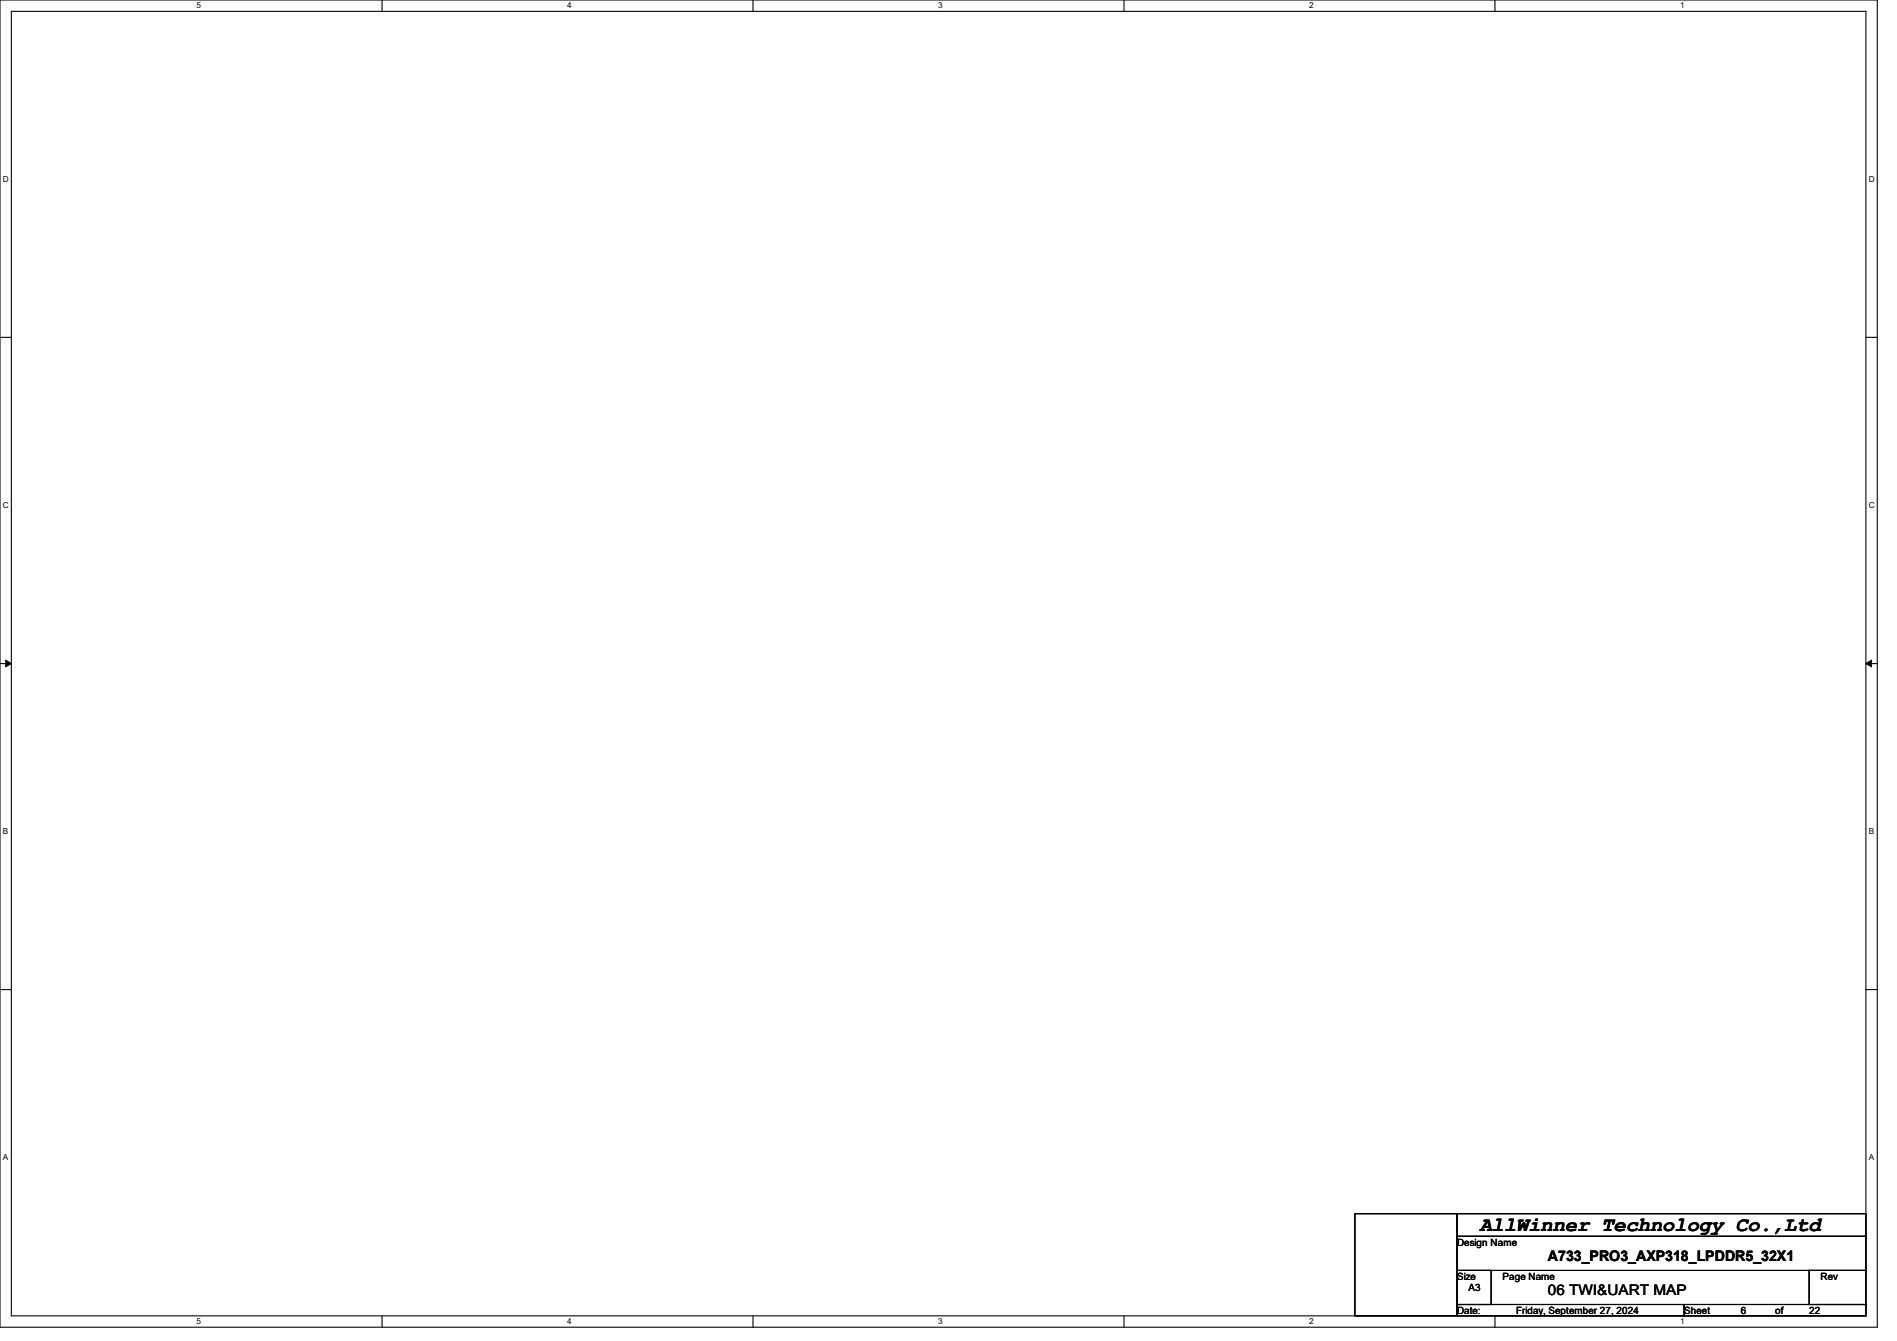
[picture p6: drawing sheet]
<svg xmlns="http://www.w3.org/2000/svg" width="297mm" height="210mm" viewBox="0 0 297 210" stroke-linecap="round" stroke-linejoin="round" font-family="sans-serif">
<defs><g id="words">
<text font-size="3.2" x="231.7" y="192.7">AllWinner Technology Co.,Ltd</text>
<g font-size="2.3">
<text x="242.4" y="197.5">A733_PRO3_AXP318_LPDDR5_32X1</text>
<text x="242.4" y="202.8">06 TWI&amp;UART MAP</text>
</g>
<g font-size="1.6">
<text x="228.1" y="195.1">Design Name</text>
<text x="228.1" y="200.4">Size</text>
<text x="229.9" y="202.2">A3</text>
<text x="235.2" y="200.4">Page Name</text>
<text x="285" y="200.4">Rev</text>
<text x="228.1" y="205.7">Date:</text>
<text x="237.4" y="205.7">Friday, September 27, 2024</text>
<text x="263.7" y="205.7">Sheet</text>
<text x="272.6" y="205.7">6</text>
<text x="277.9" y="205.7">of</text>
<text x="283.2" y="205.7">22</text>
</g>
<g font-size="1.3">
<text x="30.8" y="1.3">5</text>
<text x="88.8" y="1.3">4</text>
<text x="146.9" y="1.3">3</text>
<text x="205" y="1.3">2</text>
<text x="263.1" y="1.3">1</text>
<text x=".5" y="28.4">D</text>
<text x="292.6" y="28.4">D</text>
<text x=".5" y="79.5">C</text>
<text x="292.6" y="79.5">C</text>
<text x=".5" y="130.6">B</text>
<text x="292.6" y="130.6">B</text>
<text x=".5" y="181.7">A</text>
<text x="292.6" y="181.7">A</text>
<text x="30.8" y="207.4">5</text>
<text x="88.8" y="207.4">4</text>
<text x="146.9" y="207.4">3</text>
<text x="205" y="207.4">2</text>
<text x="263.1" y="207.4">1</text>
</g>
</g></defs>
<path d="M0 0h293.9v207.9h-293.9zM1.8 1.8h290.3v204.3h-290.3z" fill="none" stroke="#000" stroke-width=".17"/>
<g fill="#fff">
<path d="M30.8 .2h.7v1.4h-.7z"/>
<path d="M30.8 206.2h.7v1.4h-.7z"/>
</g>
<path d="M59.8 0v1.8M59.8 206.1v1.8" fill="none" stroke="#000" stroke-width=".17"/>
<g fill="#fff">
<path d="M88.8 .2h.7v1.4h-.7z"/>
<path d="M88.8 206.2h.7v1.4h-.7z"/>
</g>
<path d="M117.9 0v1.8M117.9 206.1v1.8" fill="none" stroke="#000" stroke-width=".17"/>
<g fill="#fff">
<path d="M146.9 .2h.7v1.4h-.7z"/>
<path d="M146.9 206.2h.7v1.4h-.7z"/>
</g>
<path d="M176 0v1.8M176 206.1v1.8" fill="none" stroke="#000" stroke-width=".17"/>
<g fill="#fff">
<path d="M205 .2h.7v1.4h-.7z"/>
<path d="M205 206.2h.7v1.4h-.7z"/>
</g>
<path d="M234.1 0v1.8M234.1 206.1v1.8" fill="none" stroke="#000" stroke-width=".17"/>
<g fill="#fff">
<path d="M263.1 .2h.6v1.4h-.6z"/>
<path d="M263.1 206.2h.6v1.4h-.6z"/>
<path d="M.5 27.3h.9v1.4h-.9z"/>
<path d="M292.6 27.3h.9v1.4h-.9z"/>
<path d="M.5 78.4h.9v1.4h-.9z"/>
<path d="M292.6 78.4h.9v1.4h-.9z"/>
</g>
<path d="M0 52.8h1.8M292.1 52.8h1.8" fill="none" stroke="#000" stroke-width=".17"/>
<g fill="#fff">
<path d="M.5 129.5h.8v1.4h-.8z"/>
<path d="M292.6 129.5h.8v1.4h-.8z"/>
</g>
<path d="M0 103.9h1.8M292.1 103.9h1.8" fill="none" stroke="#000" stroke-width=".17"/>
<path d="M.9 103.4l.9 .5-.9 .5zM292.1 103.9l.9-.5v1z" fill="#000" stroke="#000" stroke-width=".16"/>
<g fill="#fff">
<path d="M.5 180.5h.8v1.4h-.8z"/>
<path d="M292.6 180.5h.8v1.4h-.8z"/>
</g>
<path d="M0 155h1.8M292.1 155h1.8M212.1 190.1h16v16h-16zM228.1 190.1h64v3.5h-64zM228.1 193.6h64v5.4h-64zM228.1 199h5.4v5.3h-5.4zM283.3 199h8.8v5.3h-8.8zM228.1 204.3h35.6v1.8h-35.6zM263.7 204.3h28.4v1.8h-28.4z" fill="none" stroke="#000" stroke-width=".17"/>
<use href="#words"/>
</svg>
